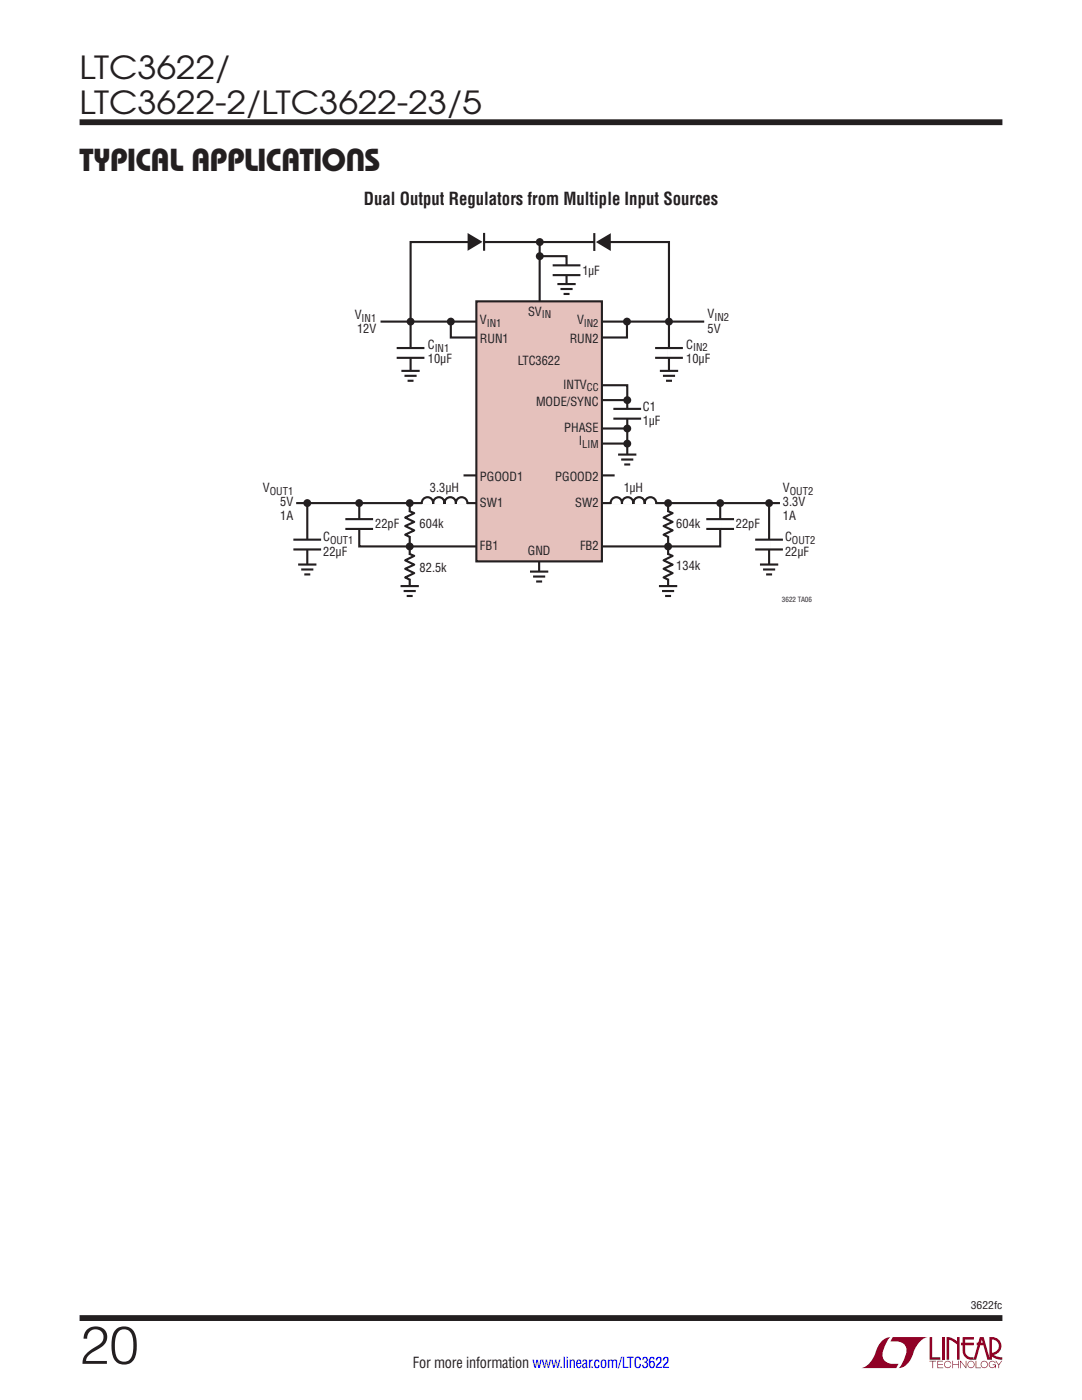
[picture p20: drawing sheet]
<svg xmlns="http://www.w3.org/2000/svg" width="216mm" height="279mm" viewBox="0 0 216 279" stroke-linecap="round" stroke-linejoin="round" font-family="sans-serif">
<defs><g id="words">
<text font-size="10.6" fill="#231f20" x="15.9" y="272.2">20</text>
<g font-size="6.3" fill="#231f20">
<text x="15.9" y="15.7">LTC3622/</text>
<text x="15.9" y="22.8">LTC3622-2/LTC3622-23/5</text>
<text x="15.9" y="34.1">TYPICAL APPLICATIONS</text>
</g>
<text font-size="3.5" fill="#231f20" x="72.6" y="41">Dual Output Regulators from Multiple Input Sources</text>
<text font-size="3" fill="#231f20" x="82.4" y="273.1">For more information www.linear.com/LTC3622</text>
<g font-size="2.5" fill="#231f20">
<text x="116.2" y="54.8">1µF</text>
<text x="70.8" y="63.6">V</text>
<text x="95.8" y="64.7">V</text>
<text x="105.4" y="63">SV</text>
<text x="115.1" y="64.7">V</text>
<text x="141.2" y="63.6">V</text>
<text x="71.2" y="66.5">12V</text>
<text x="85.4" y="69.6">C</text>
<text x="95.8" y="68.4">RUN1</text>
<text x="113.7" y="68.4">RUN2</text>
<text x="136.9" y="69.6">C</text>
<text x="141.2" y="66.4">5V</text>
<text x="85.4" y="72.5">10µF</text>
<text x="103.3" y="72.9">LTC3622</text>
<text x="112.4" y="77.5">INTV</text>
<text x="136.9" y="72.4">10µF</text>
<text x="107" y="81">MODE/SYNC</text>
<text x="128.3" y="81.9">C1</text>
<text x="112.6" y="86.3">PHASE</text>
<text x="115.5" y="88.9">I</text>
<text x="128.3" y="84.8">1µF</text>
<text x="52.5" y="98.2">V</text>
<text x="55.9" y="101">5V</text>
<text x="85.8" y="98.2">3.3µH</text>
<text x="95.8" y="101.2">SW1</text>
<text x="95.8" y="96.1">PGOOD1</text>
<text x="110.8" y="96.1">PGOOD2</text>
<text x="114.8" y="101.2">SW2</text>
<text x="124.5" y="98.2">1µH</text>
<text x="156.2" y="101">3.3V</text>
<text x="156.2" y="98.2">V</text>
<text x="55.9" y="103.8">1A</text>
<text x="74.9" y="105.4">22pF</text>
<text x="83.7" y="105.4">604k</text>
<text x="135" y="105.4">604k</text>
<text x="146.8" y="105.4">22pF</text>
<text x="156.2" y="103.8">1A</text>
<text x="64.5" y="108">C</text>
<text x="64.5" y="110.9">22µF</text>
<text x="95.8" y="109.8">FB1</text>
<text x="105.3" y="110.7">GND</text>
<text x="115.7" y="109.8">FB2</text>
<text x="135" y="113.8">134k</text>
<text x="156.6" y="108">C</text>
<text x="156.6" y="110.9">22µF</text>
<text x="83.7" y="114.1">82.5k</text>
</g>
<g font-size="2.1" fill="#231f20">
<text x="72.2" y="64.2">IN1</text>
<text x="97.1" y="65.2">IN1</text>
<text x="108.1" y="63.6">IN</text>
<text x="116.5" y="65.2">IN2</text>
<text x="142.6" y="64.1">IN2</text>
<text x="86.7" y="70.2">IN1</text>
<text x="138.3" y="70.1">IN2</text>
<text x="117.1" y="78.1">CC</text>
<text x="116.2" y="89.4">LIM</text>
<text x="53.8" y="98.7">OUT1</text>
<text x="157.6" y="98.7">OUT2</text>
<text x="65.9" y="108.6">OUT1</text>
<text x="158" y="108.6">OUT2</text>
<text x="193.7" y="261.2">3622fc</text>
</g>
<text font-size="1.4" fill="#231f20" x="156" y="120.1">3622 TA06</text>
</g></defs>
<g fill="#900126">
<path d="M185.5 266.8h.5v4.1h1.6v.5h-2.1z"/>
<path d="M176.2 267.4l1-.5h.5h-.1a6.2 6.2 0 0 0-1.4 4 2.58 2.58 0 0 0 3.1 1.3l-.5 .8h-6.9a4.9 4.9 0 0 0 3-3.8l.4-.7z"/>
<path d="M178.1 266.9h7a4.9 4.9 0 0 0-3.1 3.7 3.2 3.2 0 0 1-2.7 2.4h.1a6.2 6.2 0 0 0 1.4-4.1 2.58 2.58 0 0 0-3.1-1.2z"/>
<path d="M188 266.8h.5v4.6h-.5z"/>
<path d="M188.9 266.8l1 .2 1.1 .7v-.9h.5v4.6h-.5v-3.1l-1.6-.9v4h-.5z"/>
<path d="M185.5 271.6h1.3v.1h-.6v1.3h-.1v-1.3h-.6z"/>
<path d="M187 271.6h1.2v.1h-1v.5h.9v.2h-.9v.5h1v.1h-1.2z"/>
<path d="M190 271.6h.2v.6h1v-.6h.1v1.4h-.1v-.6h-1v.6h-.2z"/>
<path d="M191.6 271.6h.1l1 1.2v-1.2h.1v1.4l-1.1-1.2v1.2h-.1z"/>
<path d="M194.7 271.6h.1v1.3h.9v.1h-1z"/>
<path d="M198.6 271.6h.2l.5 .7 .5-.7h.2l-.6 .8v.6h-.2v-.6z"/>
<path d="M192.1 266.8h2.2v.5h-1.7v.7h1.7v.5h-1.7v1.1a1.32 1.32 0 0 0 1.7 1.3v.5l1.2-4.6h.8l1.1 4.1v-4.1a1.84 1.84 0 0 1 2.4 1.4 1.84 1.84 0 0 1-1.5 2.2l.8 .4 .9 .1v.5l-1.2-.2-1-.6v-.6a1.34 1.34 0 0 0 1.5-1.2 1.34 1.34 0 0 0-1.4-1.5v4.1h-.9l-.8-2.9h-1.3v-.5h1.2l-.2-.7-1.1 4.1a2.06 2.06 0 0 1-2.7-1.3v-1.6h-.4v-.5h.4z"/>
<path d="M193.2 271.8a.72 .72 0 0 1 1.2 .1 .72 .72 0 0 1-.4 1.1 .72 .72 0 0 1-1-.7h.2a.59 .59 0 0 0 .8 .5 .59 .59 0 0 0 .2-.9 .59 .59 0 0 0-1 .2v.2h-.2z"/>
<path d="M195.9 271.8a.72 .72 0 0 1 1.1 .1 .72 .72 0 0 1-.4 1.1 .72 .72 0 0 1-.9-.7h.1a.59 .59 0 0 0 .8 .5 .59 .59 0 0 0 .2-.9 .59 .59 0 0 0-.9 .2l-.1 .2h-.1z"/>
<path d="M197.5 271.8a.72 .72 0 0 1 1.2 .2h-.2a.59 .59 0 0 0-.9-.1 .59 .59 0 0 0 .1 .9 .59 .59 0 0 0 .9-.4h-.5v-.1h.6v.7h-.1v-.3a.73 .73 0 0 1-1.1 .2 .73 .73 0 0 1 0-1.1z"/>
<path d="M188.6 271.8a.71 .71 0 0 1 1.2 .3h-.1a.59 .59 0 0 0-.9-.3 .59 .59 0 0 0-.1 1 .59 .59 0 0 0 1-.3h.1a.73 .73 0 0 1-1.1 .4 .73 .73 0 0 1-.1-1.1z"/>
</g>
<path d="M15.9 24.4h184.1M15.9 263h184.1" fill="none" stroke="#231f20" stroke-width="1.2" stroke-linecap="butt"/>
<path d="M81.9 75.2v-26.9h51.6v26.9M125.1 64.2v3.2h-6.5M130.7 69.5h5.6M130.7 71.4h5.6M131.7 74h3.6M132.3 75h2.4M132.9 76h1.2M92.5 94.9h30.1M107.6 106.3v8.8" fill="none" stroke="#231f20" stroke-width=".42"/>
<path d="M133.5 69.5v1.9" fill="none" stroke="#fff" stroke-width=".71" stroke-linecap="butt"/>
<path d="M133.5 74v2.2" fill="none" stroke="#fff" stroke-width=".97" stroke-linecap="butt"/>
<g fill="#231f20">
<circle cx="125.1" cy="64.2" r=".79"/>
<circle cx="107.7" cy="51.1" r=".79"/>
<circle cx="107.7" cy="48.3" r=".79"/>
<circle cx="133.5" cy="64.2" r=".79"/>
</g>
<path d="M75.9 64.2h64.6M90 64.2v3.2h9.3M111.3 76.9h13.9v13.8M59.1 100.4h96.5M71.7 100.4v8.7h27.6" fill="none" stroke="#231f20" stroke-width=".42"/>
<path d="M95.1 60.1h25v51.9h-25z" fill="#e5c1bc"/>
<g fill="none" stroke="#231f20" stroke-width=".42">
<path d="M79.2 69.5h5.5M79.2 71.4h5.5M80.1 74h3.6M80.7 75h2.4M81.3 76h1.2M95.1 60.1h25v51.9h-25zM122.4 81.6h5.5M122.4 83.6h5.5M123.3 90.7h3.7M123.9 91.7h2.5M124.6 92.7h1.2M58.5 107.7h5.6"/>
<path d="M58.5 109.7h5.6M59.5 112.7h3.6M60.1 113.7h2.4M60.7 114.6h1.2M61.3 100.4v12.3M68.9 103.6h5.5M68.9 105.6h5.5M79.9 117h3.7M80.5 118h2.5M81.2 118.9h1.1M81.6 102l1.1 .4-1.8 .9 1.8 .9-1.8 .8 1.8 .9-1.8 .8 .9 .5M81.6 110.5l1.1 .4-1.8 .9 1.8 .9-1.8 .8 1.8 .9-1.8 .8 .9 .5"/>
<path d="M81.8 100.4v16.6M105.8 114.1h3.6M106.4 115.1h2.4M107 116.1h1.2M131.5 117h3.6M132.1 118h2.4M132.7 118.9h1.2M133.2 102l1 .4-1.8 .9 1.8 .9-1.8 .8 1.8 .9-1.8 .8 1 .5M133.2 110.5l1 .4-1.8 .9 1.8 .9-1.8 .8 1.8 .9-1.8 .8 1 .5M133.3 100.4v16.6M140.9 103.6h5.6M140.9 105.6h5.6"/>
<path d="M143.7 100.4v8.7h-23.6M150.7 107.7h5.5M150.7 109.7h5.5M151.6 112.7h3.7M152.3 113.7h2.4M152.9 114.6h1.2M153.5 100.4v12.3"/>
</g>
<path d="M81.9 69.5v1.9M125.2 81.6v1.9M61.3 107.7v2M71.7 103.6v2M81.8 102.2v4.8M81.8 110.7v4.8M133.3 102.2v4.8M133.3 110.7v4.8M143.7 103.6v2M153.5 107.7v2" fill="none" stroke="#fff" stroke-width=".71" stroke-linecap="butt"/>
<path d="M81.9 74v2.2M125.2 90.7v2.3M61.3 112.7v2.2M81.8 117v2.2M107.6 114.1v2.2M133.3 117v2.2M153.5 112.7v2.2" fill="none" stroke="#fff" stroke-width=".97" stroke-linecap="butt"/>
<g fill="#231f20">
<circle cx="61.3" cy="100.4" r=".79"/>
<circle cx="71.7" cy="100.4" r=".79"/>
<circle cx="81.8" cy="100.4" r=".79"/>
<circle cx="125.2" cy="79.9" r=".79"/>
<circle cx="90" cy="64.2" r=".79"/>
<circle cx="81.9" cy="64.2" r=".79"/>
<circle cx="125.2" cy="85.5" r=".79"/>
<circle cx="153.5" cy="100.4" r=".79"/>
<circle cx="143.7" cy="100.4" r=".79"/>
<circle cx="133.3" cy="100.4" r=".79"/>
<circle cx="133.3" cy="109.1" r=".79"/>
<circle cx="81.8" cy="109.1" r=".79"/>
</g>
<path d="M84.2 100.4h9M121.9 100.4h9" fill="none" stroke="#fff" stroke-width=".71" stroke-linecap="butt"/>
<path d="M120.1 85.5h5.1M84.2 100.6a1.16 1.16 0 0 1 1.1-1.4 1.16 1.16 0 0 1 1.1 1.4 1.15 1.15 0 0 1 1.2-1.4 1.15 1.15 0 0 1 1.1 1.4 1.15 1.15 0 0 1 1.1-1.4 1.15 1.15 0 0 1 1.2 1.4 1.16 1.16 0 0 1 1.1-1.4 1.16 1.16 0 0 1 1.2 1.4M121.8 100.6a1.15 1.15 0 0 1 1.2-1.4 1.15 1.15 0 0 1 1.1 1.4 1.15 1.15 0 0 1 1.2-1.4 1.15 1.15 0 0 1 1.1 1.4 1.15 1.15 0 0 1 1.1-1.4 1.15 1.15 0 0 1 1.2 1.4 1.16 1.16 0 0 1 1.1-1.4 1.16 1.16 0 0 1 1.1 1.4" fill="none" stroke="#231f20" stroke-width=".42"/>
<circle cx="125.2" cy="88.5" r=".79" fill="#231f20"/>
<path d="M107.7 51.1h5.3v5.6M107.7 48v12.3M111.2 56.7h3.7M111.8 57.7h2.5M112.5 58.7h1.1M120.1 79.9h5.1M120.1 88.5h5.1" fill="none" stroke="#231f20" stroke-width=".42"/>
<path d="M113.1 56.7v2.2" fill="none" stroke="#fff" stroke-width=".97" stroke-linecap="butt"/>
<path d="M94.2 48.3h2.4" fill="none" stroke="#fff" stroke-width=".71" stroke-linecap="butt"/>
<path d="M93.3 46.5l3 1.8-3 1.8z" fill="#231f20"/>
<path d="M96.6 46.5v3.5" fill="none" stroke="#231f20" stroke-width=".42"/>
<path d="M118.6 48.3h2.4" fill="none" stroke="#fff" stroke-width=".71" stroke-linecap="butt"/>
<path d="M118.9 48.3l3-1.8v3.6z" fill="#231f20"/>
<path d="M110.3 53h5.5M110.3 54.9h5.5M118.6 46.5v3.6" fill="none" stroke="#231f20" stroke-width=".42"/>
<path d="M113 53v1.9" fill="none" stroke="#fff" stroke-width=".71" stroke-linecap="butt"/>
<use href="#words"/>
</svg>
